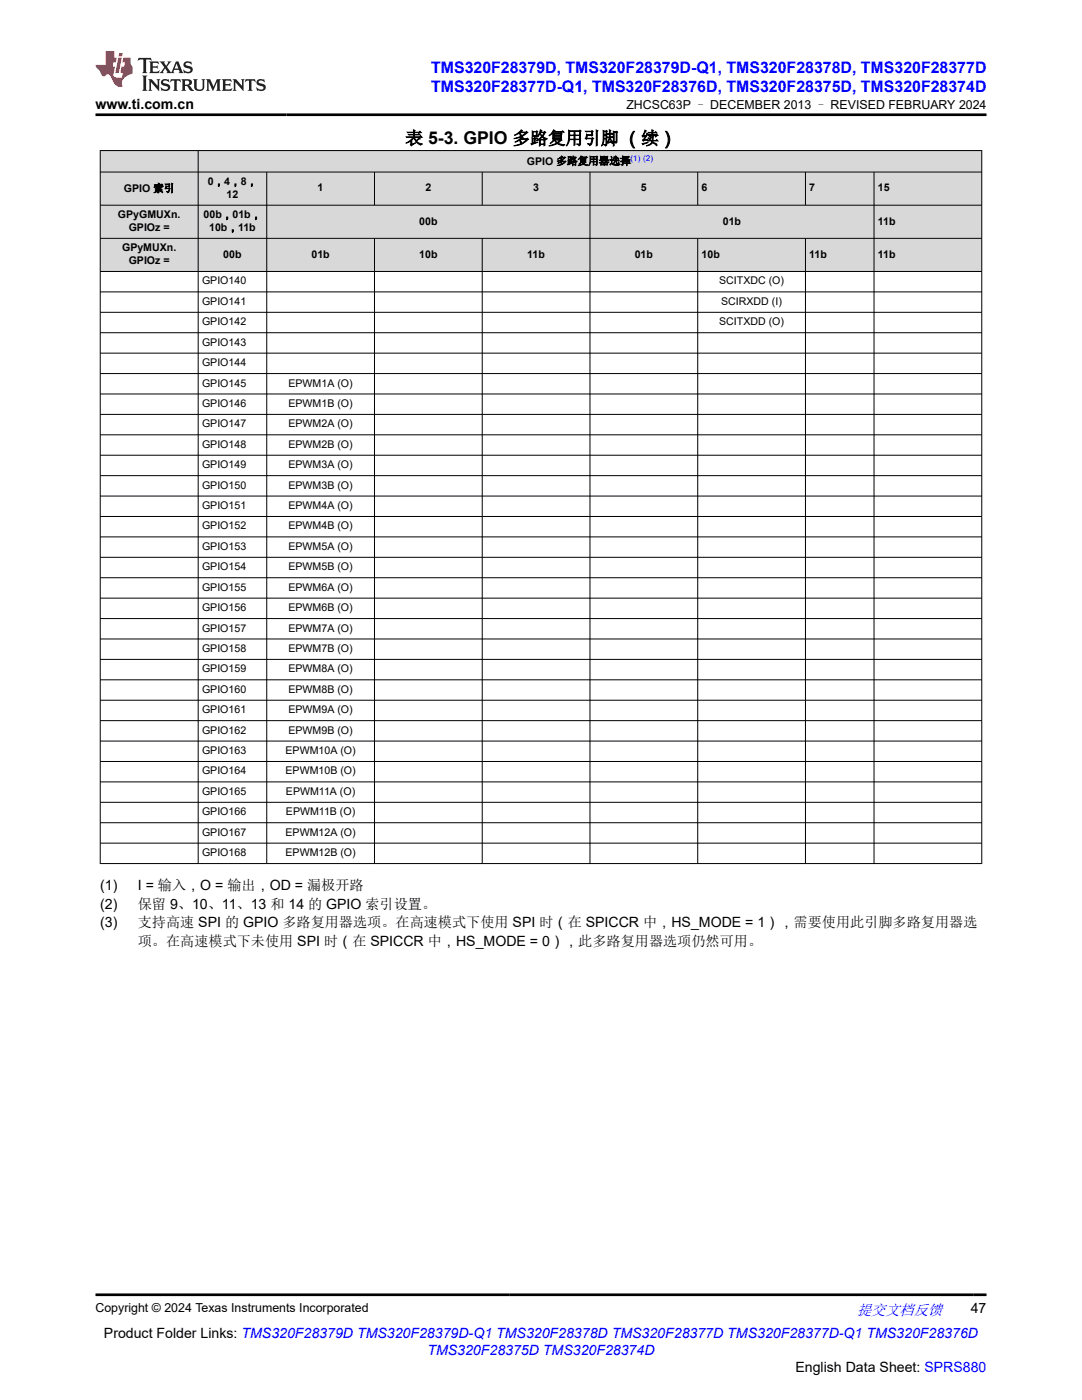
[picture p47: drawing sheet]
<svg xmlns="http://www.w3.org/2000/svg" width="216mm" height="279mm" viewBox="0 0 216 279" stroke-linecap="round" stroke-linejoin="round" font-family="sans-serif">
<defs><g id="words">
<text font-size="3.5" x="80.9" y="28.8">表 5-3. GPIO 多路复用引脚 （续）</text>
<g font-size="3.2" fill="#00f">
<text x="86" y="14.5">TMS320F28379D, TMS320F28379D-Q1, TMS320F28378D, TMS320F28377D</text>
<text x="86" y="18.3">TMS320F28377D-Q1, TMS320F28376D, TMS320F28375D, TMS320F28374D</text>
</g>
<text font-size="3" fill="#00f" x="171" y="262.4">提交文档反馈</text>
<g font-size="2.8">
<text x="19.1" y="21.7">www.ti.com.cn</text>
<text x="20" y="177.7">(1)</text>
<text x="27.5" y="177.7">I = 输入，O = 输出，OD = 漏极开路</text>
<text x="20" y="181.4">(2)</text>
<text x="20" y="185">(3)</text>
<text x="27.5" y="181.4">保留 9、10、11、13 和 14 的 GPIO 索引设置。</text>
<text x="27.5" y="185">支持高速 SPI 的 GPIO 多路复用器选项。在高速模式下使用 SPI 时（在 SPICCR 中，HS_MODE = 1），需要使用此引脚多路复用器选</text>
<text x="27.5" y="188.7">项。在高速模式下未使用 SPI 时（在 SPICCR 中，HS_MODE = 0），此多路复用器选项仍然可用。</text>
<text x="193.7" y="262.1">47</text>
<text x="20.7" y="266.9">Product Folder Links: TMS320F28379D TMS320F28379D-Q1 TMS320F28378D TMS320F28377D TMS320F28377D-Q1 TMS320F28376D</text>
<text x="158.7" y="273.7">English Data Sheet: SPRS880</text>
</g>
<text font-size="2.8" fill="#00f" x="85.3" y="270.3">TMS320F28375D TMS320F28374D</text>
<g font-size="2.5">
<text x="125" y="21.8">ZHCSC63P – DECEMBER 2013 – REVISED FEBRUARY 2024</text>
<text x="19.1" y="261.8">Copyright © 2024 Texas Instruments Incorporated</text>
</g>
<g font-size="2.1">
<text x="105.1" y="32.8">GPIO 多路复用器选择</text>
<text x="24.7" y="38.3">GPIO 索引</text>
<text x="41.4" y="36.9">0，4，8，</text>
<text x="45.2" y="39.5">12</text>
<text x="63.4" y="38.2">1</text>
<text x="84.9" y="38.2">2</text>
<text x="106.4" y="38.2">3</text>
<text x="127.9" y="38.2">5</text>
<text x="140" y="38.2">6</text>
<text x="161.5" y="38.2">7</text>
<text x="175.2" y="38.2">15</text>
<text x="23.5" y="43.5">GPyGMUXn.</text>
<text x="25.7" y="46.1">GPIOz =</text>
<text x="40.6" y="43.5">00b，01b，</text>
<text x="41.7" y="46.1">10b，11b</text>
<text x="83.7" y="44.8">00b</text>
<text x="144.2" y="44.8">01b</text>
<text x="175.2" y="44.8">11b</text>
<text x="24.4" y="50.2">GPyMUXn.</text>
<text x="25.7" y="52.7">GPIOz =</text>
<text x="44.6" y="51.4">00b</text>
<text x="62.2" y="51.4">01b</text>
<text x="83.7" y="51.4">10b</text>
<text x="105.2" y="51.4">11b</text>
<text x="126.6" y="51.4">01b</text>
<text x="140" y="51.4">10b</text>
<text x="161.5" y="51.4">11b</text>
<text x="175.2" y="51.4">11b</text>
<text x="40.3" y="56.8">GPIO140</text>
<text x="143.5" y="56.8">SCITXDC (O)</text>
<text x="40.3" y="60.8">GPIO141</text>
<text x="40.3" y="64.9">GPIO142</text>
<text x="143.5" y="64.9">SCITXDD (O)</text>
<text x="143.9" y="60.8">SCIRXDD (I)</text>
<text x="40.3" y="69">GPIO143</text>
<text x="40.3" y="73.1">GPIO144</text>
<text x="40.3" y="77.1">GPIO145</text>
<text x="57.6" y="77.1">EPWM1A (O)</text>
<text x="40.3" y="81.2">GPIO146</text>
<text x="57.6" y="81.2">EPWM1B (O)</text>
<text x="40.3" y="85.3">GPIO147</text>
<text x="40.3" y="89.4">GPIO148</text>
<text x="57.6" y="85.3">EPWM2A (O)</text>
<text x="57.6" y="89.4">EPWM2B (O)</text>
<text x="40.3" y="93.4">GPIO149</text>
<text x="57.6" y="93.4">EPWM3A (O)</text>
<text x="40.3" y="97.5">GPIO150</text>
<text x="40.3" y="101.6">GPIO151</text>
<text x="57.6" y="97.5">EPWM3B (O)</text>
<text x="57.6" y="101.6">EPWM4A (O)</text>
<text x="40.3" y="105.7">GPIO152</text>
<text x="57.6" y="105.7">EPWM4B (O)</text>
<text x="40.3" y="109.7">GPIO153</text>
<text x="40.3" y="113.8">GPIO154</text>
<text x="57.6" y="109.7">EPWM5A (O)</text>
<text x="57.6" y="113.8">EPWM5B (O)</text>
<text x="40.3" y="117.9">GPIO155</text>
<text x="57.6" y="117.9">EPWM6A (O)</text>
<text x="40.3" y="122">GPIO156</text>
<text x="57.6" y="122">EPWM6B (O)</text>
<text x="40.3" y="126">GPIO157</text>
<text x="40.3" y="130.1">GPIO158</text>
<text x="57.6" y="126">EPWM7A (O)</text>
<text x="57.6" y="130.1">EPWM7B (O)</text>
<text x="40.3" y="134.2">GPIO159</text>
<text x="57.6" y="134.2">EPWM8A (O)</text>
<text x="40.3" y="138.3">GPIO160</text>
<text x="40.3" y="142.3">GPIO161</text>
<text x="57.6" y="138.3">EPWM8B (O)</text>
<text x="57.6" y="142.3">EPWM9A (O)</text>
<text x="40.3" y="146.4">GPIO162</text>
<text x="57.6" y="146.4">EPWM9B (O)</text>
<text x="40.3" y="150.5">GPIO163</text>
<text x="40.3" y="154.6">GPIO164</text>
<text x="57" y="150.5">EPWM10A (O)</text>
<text x="57" y="154.6">EPWM10B (O)</text>
<text x="40.3" y="158.6">GPIO165</text>
<text x="57.1" y="158.6">EPWM11A (O)</text>
<text x="40.3" y="162.7">GPIO166</text>
<text x="40.3" y="166.8">GPIO167</text>
<text x="57" y="166.8">EPWM12A (O)</text>
<text x="57.1" y="162.7">EPWM11B (O)</text>
<text x="40.3" y="170.9">GPIO168</text>
<text x="57" y="170.9">EPWM12B (O)</text>
</g>
<text font-size="1.6" fill="#00f" x="125.8" y="32.1">(1) (2)</text>
</g></defs>
<g fill="#d8d8d8">
<path d="M20 30h175.9v4.3h-175.9z" fill-rule="evenodd"/>
<path d="M20 34.3h175.9v6.7h-175.9z" fill-rule="evenodd"/>
<path d="M20 41h175.9v6.6h-175.9z" fill-rule="evenodd"/>
<path d="M20 47.6h175.9v6.6h-175.9z" fill-rule="evenodd"/>
<path d="M20.1 30.1h19.4v4.2h-19.4z" fill-rule="evenodd"/>
<path d="M39.6 30.1h156.2v4.2h-156.2z" fill-rule="evenodd"/>
<path d="M20.1 34.4h19.4v6.5h-19.4z" fill-rule="evenodd"/>
<path d="M39.6 34.4h13.6v6.5h-13.6z" fill-rule="evenodd"/>
<path d="M53.3 34.4h21.4v6.5h-21.4z" fill-rule="evenodd"/>
<path d="M74.8 34.4h21.4v6.5h-21.4z" fill-rule="evenodd"/>
<path d="M96.3 34.4h21.4v6.5h-21.4z" fill-rule="evenodd"/>
<path d="M117.8 34.4h21.4v6.5h-21.4z" fill-rule="evenodd"/>
<path d="M139.3 34.4h21.4v6.5h-21.4z" fill-rule="evenodd"/>
<path d="M160.8 34.4h13.5v6.5h-13.5z" fill-rule="evenodd"/>
<path d="M174.5 34.4h21.3v6.5h-21.3z" fill-rule="evenodd"/>
<path d="M20.1 41h19.4v6.5h-19.4z" fill-rule="evenodd"/>
<path d="M39.6 41h13.6v6.5h-13.6z" fill-rule="evenodd"/>
<path d="M53.3 41h64.4v6.5h-64.4z" fill-rule="evenodd"/>
<path d="M117.8 41h56.5v6.5h-56.5z" fill-rule="evenodd"/>
<path d="M174.5 41h21.3v6.5h-21.3z" fill-rule="evenodd"/>
<path d="M20.1 47.6h19.4v6.5h-19.4z" fill-rule="evenodd"/>
<path d="M39.6 47.6h13.6v6.5h-13.6z" fill-rule="evenodd"/>
<path d="M53.3 47.6h21.4v6.5h-21.4z" fill-rule="evenodd"/>
<path d="M74.8 47.6h21.4v6.5h-21.4z" fill-rule="evenodd"/>
<path d="M96.3 47.6h21.4v6.5h-21.4z" fill-rule="evenodd"/>
<path d="M117.8 47.6h21.4v6.5h-21.4z" fill-rule="evenodd"/>
<path d="M139.3 47.6h21.4v6.5h-21.4z" fill-rule="evenodd"/>
<path d="M160.8 47.6h13.5v6.5h-13.5z" fill-rule="evenodd"/>
<path d="M174.5 47.6h21.3v6.5h-21.3z" fill-rule="evenodd"/>
</g>
<g fill="none" stroke="#000" stroke-width=".2">
<path d="M19.9 30h176.1M19.9 34.3h176.1M20 30v142.4M39.5 30v142.4M53.2 34.3v138.1M74.7 34.3v6.7M96.2 34.3v6.7M117.7 34.3v138.1M139.2 34.3v6.7M160.7 34.3v6.7M174.4 34.3v138.1M195.9 30v142.4"/>
<path d="M19.9 41h176.1M19.9 47.6h176.1M19.9 54.2h176.1M19.9 58.3h176.1M74.7 47.6v124.8M96.2 47.6v124.8M139.2 47.6v124.8M160.7 47.6v124.8M19.9 62.3h176.1M19.9 66.4h176.1M19.9 70.5h176.1M19.9 74.6h176.1"/>
<path d="M19.9 78.6h176.1M19.9 82.7h176.1M19.9 86.8h176.1M19.9 90.9h176.1M19.9 94.9h176.1M19.9 99h176.1M19.9 103.1h176.1M19.9 107.1h176.1M19.9 111.2h176.1M19.9 115.3h176.1M19.9 119.4h176.1M19.9 123.4h176.1"/>
<path d="M19.9 127.5h176.1M19.9 131.6h176.1M19.9 135.7h176.1M19.9 139.7h176.1M19.9 143.8h176.1M19.9 147.9h176.1M19.9 152h176.1M19.9 156h176.1M19.9 160.1h176.1M19.9 164.2h176.1M19.9 168.3h176.1M19.9 172.3h176.1"/>
</g>
<path d="M27.7 11.6l-.2 .5 .5-.2h.6v.1v2.2l-.2 .4h1l-.2-.4v-2.2v-.1h.5l.5 .2-.1-.5zM29.8 12.3l.2 .4v1.5l-.2 .4h1.9l.1-.6a1.08 1.08 0 0 1-1.3 .2v-.7h.6l.4 .2v-.7l-.4 .2h-.6v-.5l.2-.2a1 1 0 0 1 1 .3l-.1-.5zM31.8 12.3l1 1.1-1 1.2h.9l-.2-.2 .4-.8 .5 .8-.2 .2h1.6l-.2-.2 .1-.5h1l.1 .5-.1 .2h.9l-.2-.3-.8-2h-.5l-1 2.2-.8-1.1 .9-1.1h-.8l.2 .2-.5 .6-.3-.6 .1-.2zM35.2 12.7l.4 1h-.8zM36.8 12.4a.65 .65 0 0 0-.2 .7 .65 .65 0 0 0 .6 .5l.7 .1 .1 .3a.79 .79 0 0 1-.7 .4 .79 .79 0 0 1-.7-.5l.1 .7 .2-.1a.93 .93 0 0 0 1.1 .1 .93 .93 0 0 0 .4-1 1.46 1.46 0 0 0-1.2-.6l-.1-.3a1.09 1.09 0 0 1 1.2 .2l-.2-.6-.1 .1-.6-.2zM28.4 15.1l.2 .4v2.2l-.2 .4h1l-.2-.4v-2.2l.2-.4zM29.6 15.8l.2 .4v1.5l-.2 .4h.8l-.3-.4v-1.3l1.7 1.8v-2l.2-.4h-.8l.2 .2 .1 1.1-1.2-1.3zM32.3 15.9a.65 .65 0 0 0-.2 .8 .65 .65 0 0 0 .7 .4l.6 .2 .1 .2a.79 .79 0 0 1-.7 .4 .79 .79 0 0 1-.7-.5l.1 .7 .2-.1a.93 .93 0 0 0 1.1 .1 .93 .93 0 0 0 .4-.9 1.46 1.46 0 0 0-1.2-.6l-.1-.4a1.09 1.09 0 0 1 1.2 .2l-.2-.6-.1 .1-.6-.1zM34.1 15.8l-.1 .6a.63 .63 0 0 1 .7-.3l.1 1.6-.3 .4h1l-.2-.4v-1.6a.66 .66 0 0 1 .8 .3l-.1-.6zM36.2 15.8l.2 .4v1.5l-.2 .4h.9l-.2-.2v-.7h.5l.1 .2a.79 .79 0 0 0 1.2 .6l-1-.9a.61 .61 0 0 0 .6-.6 .61 .61 0 0 0-.5-.7zM36.9 16.1h.2a.47 .47 0 0 1 .5 .1 .47 .47 0 0 1 .1 .5l-.2 .1-.6 .1zM38.5 15.8l.2 .2a2.27 2.27 0 0 0 .4 2 1.04 1.04 0 0 0 1.7-.7v-1.3l.2-.2h-.8l.2 .4v1.1a.6 .6 0 0 1-.6 .6 .6 .6 0 0 1-.6-.6v-1.1l.3-.4zM41.1 15.8l.2 .4v1.5l-.2 .4h.7l-.2-.4v-1.4l.9 1.9 .8-1.9v1.4l-.2 .4h1l-.3-.4v-1.5l.3-.4h-.8l-.7 1.5-.7-1.5zM44.3 15.8l.2 .4v1.5l-.2 .4h1.9l.1-.6a1.09 1.09 0 0 1-1.3 .2v-.7h.6l.4 .2v-.6l-.4 .2h-.6v-.6l.2-.1a1.01 1.01 0 0 1 1 .3l-.1-.6zM46.4 15.8l.3 .4v1.5l-.3 .4h.8l-.2-.4v-1.3l1.6 1.8v-2l.2-.4h-.7l.2 .2v1.1l-1.2-1.3zM49 15.8l-.1 .6a.63 .63 0 0 1 .8-.3v1.6l-.3 .4h1l-.2-.4v-1.6a.66 .66 0 0 1 .8 .3l-.1-.6zM51.4 15.9a.65 .65 0 0 0-.2 .8 .65 .65 0 0 0 .6 .4l.6 .2 .2 .2a.79 .79 0 0 1-.8 .4 .79 .79 0 0 1-.6-.5l.1 .7 .2-.1a.93 .93 0 0 0 1 .1 .93 .93 0 0 0 .5-.9 1.46 1.46 0 0 0-1.3-.6l-.1-.4a1.09 1.09 0 0 1 1.3 .2l-.2-.6-.2 .1-.5-.1z" fill="#231f20"/>
<path d="M21.1 10.2v2.8h-2.1l.1 .3 .9 1a.95 .95 0 0 0 .9 .9 .59 .59 0 0 1 .6-.4 .59 .59 0 0 1 .5 .4l.4 .7a1.59 1.59 0 0 0 2.1 1.4 1.61 1.61 0 0 1 1-2.3l1-.3-.1-1.5a1.59 1.59 0 0 1-.4-1.7h-1.4l-.2 .9h.5l-.1 .9h-.5l-.2 1v.2l.4 .1-.2 .9h-.6a.73 .73 0 0 1-1.1-.7l.3-1.5h-.5l.2-.9h.5l.2-.9h-.5v-1.3zM23.6 11.5l-.6 3.1h.7l.6-3.1zM23.8 10.6l-.1 .6h.7l.1-.6z" fill="#ed1c24"/>
<path d="M19.1 22.9h177.8M19.1 258.4h177.8" fill="none" stroke="#000" stroke-width=".53"/>
<use href="#words"/>
</svg>
